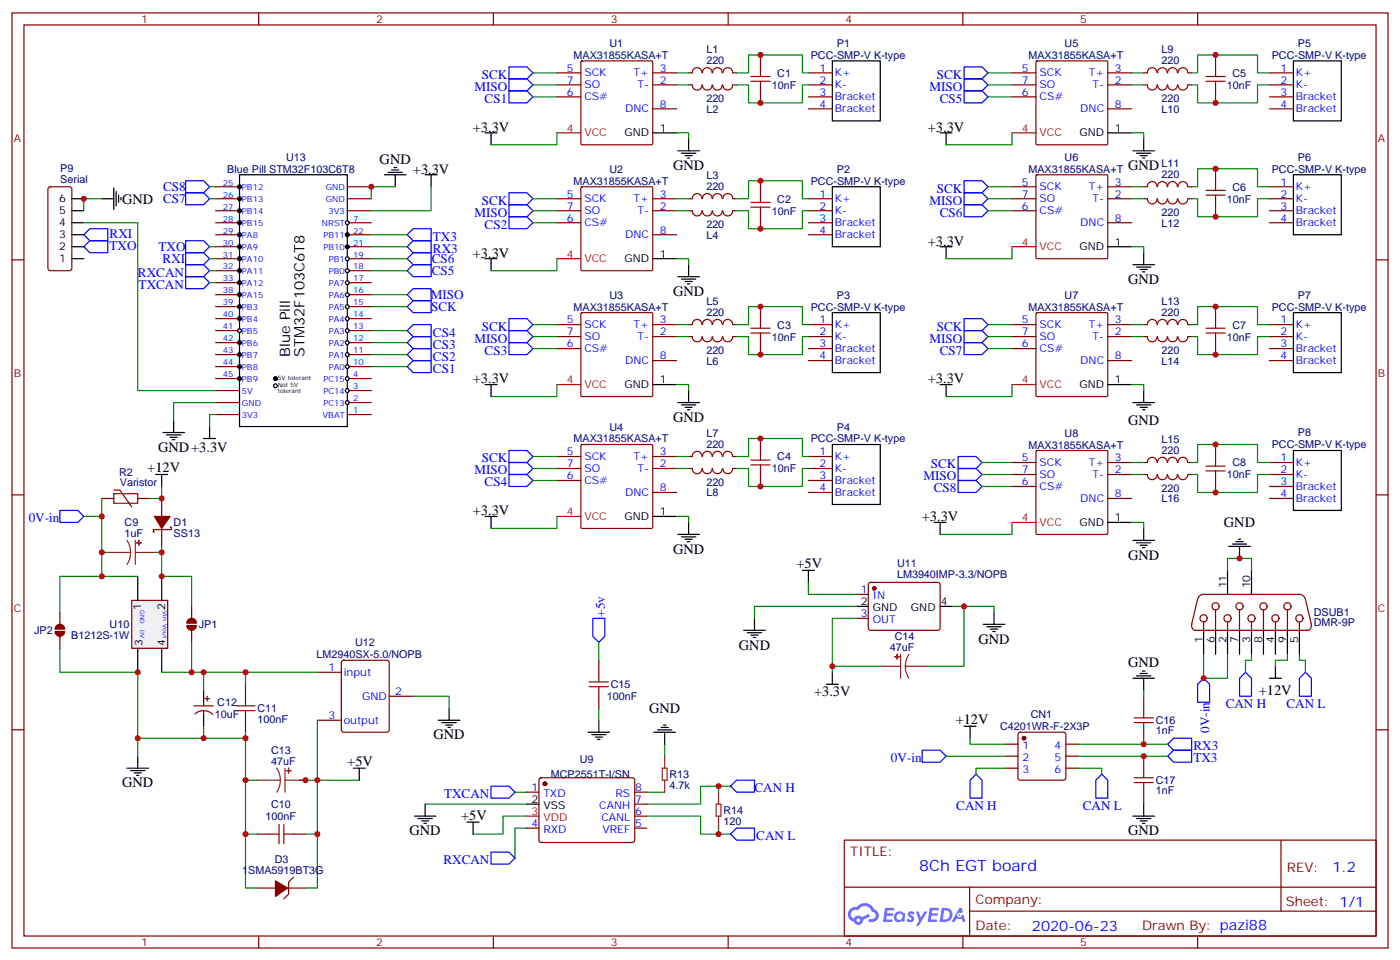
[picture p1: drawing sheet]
<svg xmlns="http://www.w3.org/2000/svg" width="412mm" height="283mm" viewBox="0 0 412 283" stroke-linecap="round" stroke-linejoin="round" font-family="sans-serif">
<defs><g id="words">
<text font-size="4.6" fill="#00f" x="270.8" y="256.3">8Ch EGT board</text>
<g font-size="4.2">
<text x="139.3" y="38.8">+3.3V</text>
<text x="273.3" y="38.8">+3.3V</text>
<text x="111.8" y="48.2">GND</text>
<text x="121.6" y="51.1">+3.3V</text>
<text x="198.3" y="50">GND</text>
<text x="332.3" y="50">GND</text>
<text x="36" y="59.9">GND</text>
<text x="139.3" y="75.8">+3.3V</text>
<text x="273.3" y="72.3">+3.3V</text>
<text x="332.3" y="83.5">GND</text>
<text x="198.3" y="87.1">GND</text>
<text x="85.5" y="105" transform="rotate(-90 85.5 105)">Blue Pill</text>
<text x="89.7" y="105" transform="rotate(-90 89.7 105)">STM32F103C6T8</text>
<text x="139.3" y="112.8">+3.3V</text>
<text x="273.3" y="112.8">+3.3V</text>
<text x="198.3" y="124.1">GND</text>
<text x="332.3" y="125.1">GND</text>
<text x="46.6" y="132.9">GND+3.3V</text>
<text x="43.4" y="138.9">+12V</text>
<text x="139.3" y="151.7">+3.3V</text>
<text x="271.6" y="153.4">+3.3V</text>
<text x="360.5" y="155.2">GND</text>
<text x="198.3" y="162.9">GND</text>
<text x="234.6" y="167.1">+5V</text>
<text x="332.3" y="164.7">GND</text>
<text x="217.7" y="191.1">GND</text>
<text x="288.2" y="189.4">GND</text>
<text x="332.3" y="196.4">GND</text>
<text x="191.2" y="209.8">GND</text>
<text x="239.8" y="204.9">+3.3V</text>
<text x="370.8" y="204.5">+12V</text>
<text x="281.5" y="213">+12V</text>
<text x="127.7" y="217.6">GND</text>
<text x="102.3" y="225.4">+5V</text>
<text x="36" y="231.7">GND</text>
<text x="120.6" y="245.8">GND</text>
<text x="135.8" y="241.2">+5V</text>
<text x="332.3" y="245.8">GND</text>
</g>
<g font-size="4.2" fill="#00f">
<text x="392.5" y="256.5">1.2</text>
<text x="304" y="273.9">2020-06-23</text>
</g>
<g font-size="3.9" fill="#00f">
<text x="141.9" y="23.2">SCK</text>
<text x="276" y="23.2">SCK</text>
<text x="139.7" y="26.7">MISO</text>
<text x="273.8" y="26.7">MISO</text>
<text x="142.8" y="30.3">CS1</text>
<text x="276.8" y="30.3">CS5</text>
<text x="48" y="59.7">CS7</text>
<text x="48" y="56.2">CS8</text>
<text x="276" y="56.7">SCK</text>
<text x="139.7" y="63.8">MISO</text>
<text x="141.9" y="60.3">SCK</text>
<text x="273.8" y="60.3">MISO</text>
<text x="276.8" y="63.8">CS6</text>
<text x="32.3" y="69.9">RXI</text>
<text x="127.5" y="70.8">TX3</text>
<text x="142.8" y="67.3">CS2</text>
<text x="32.3" y="73.5">TXO</text>
<text x="46.7" y="73.9">TXO</text>
<text x="47.9" y="77.4">RXI</text>
<text x="127.2" y="77.4">CS6</text>
<text x="127.5" y="74.4">RX3</text>
<text x="40.6" y="81.4">RXCAN</text>
<text x="127.2" y="80.9">CS5</text>
<text x="40.8" y="84.9">TXCAN</text>
<text x="126.9" y="87.9">MISO</text>
<text x="127" y="91.5">SCK</text>
<text x="127.5" y="99.1">CS4</text>
<text x="139.7" y="100.8">MISO</text>
<text x="141.9" y="97.3">SCK</text>
<text x="273.8" y="100.8">MISO</text>
<text x="276" y="97.3">SCK</text>
<text x="127.5" y="106.1">CS2</text>
<text x="127.5" y="102.6">CS3</text>
<text x="142.8" y="104.4">CS3</text>
<text x="276.8" y="104.4">CS7</text>
<text x="127.5" y="109.6">CS1</text>
<text x="141.9" y="136.1">SCK</text>
<text x="274.2" y="137.9">SCK</text>
<text x="139.7" y="139.6">MISO</text>
<text x="142.8" y="143.2">CS4</text>
<text x="272" y="141.4">MISO</text>
<text x="275.1" y="144.9">CS8</text>
<text x="8.5" y="153.7">0V-in</text>
<text x="178.2" y="181.4" transform="rotate(-90 178.2 181.4)">+5v</text>
<text x="361.1" y="208.4">CAN H</text>
<text x="378.9" y="208.4">CAN L</text>
<text x="356.3" y="215.6" transform="rotate(-90 356.3 215.6)">0V-in</text>
<text x="351.5" y="220.8">RX3</text>
<text x="262.5" y="224.3">0V-in</text>
<text x="351.5" y="224.3">TX3</text>
<text x="222.2" y="232.9">CAN H</text>
<text x="130.8" y="234.9">TXCAN</text>
<text x="281.7" y="238.4">CAN H</text>
<text x="319" y="238.4">CAN L</text>
<text x="222.8" y="247.2">CAN L</text>
<text x="130.6" y="254.3">RXCAN</text>
</g>
<g font-size="3.9" fill="#800">
<text x="250.5" y="251.8">TITLE:</text>
<text x="379.1" y="256.5">REV:</text>
<text x="287.4" y="266">Company:</text>
<text x="378.7" y="266.6">Sheet: 1/1</text>
<text x="287.4" y="273.7">Date:</text>
<text x="336.4" y="273.8">Drawn By: pazi88</text>
</g>
<g font-size="3.2" fill="#800">
<text x="41.6" y="6.8">1</text>
<text x="110.8" y="6.8">2</text>
<text x="179.9" y="6.8">3</text>
<text x="249.1" y="6.8">4</text>
<text x="318.2" y="6.8">5</text>
<text x="4.1" y="41.9">A</text>
<text x="405.9" y="41.9">A</text>
<text x="4.1" y="111.1">B</text>
<text x="405.9" y="111.1">B</text>
<text x="4.1" y="180.2">C</text>
<text x="405.9" y="180.2">C</text>
<text x="41.6" y="278.4">1</text>
<text x="110.8" y="278.4">2</text>
<text x="179.9" y="278.4">3</text>
<text x="249.1" y="278.4">4</text>
<text x="318.2" y="278.4">5</text>
</g>
<g font-size="3.2" fill="#000080">
<text x="168.9" y="17.3">MAX31855KASA+T</text>
<text x="179.5" y="13.9">U1</text>
<text x="208.1" y="15.7">L1</text>
<text x="238.8" y="17.3">PCC-SMP-V K-type</text>
<text x="246.5" y="13.8">P1</text>
<text x="302.9" y="17.3">MAX31855KASA+T</text>
<text x="313.6" y="13.9">U5</text>
<text x="342.1" y="15.7">L9</text>
<text x="374.6" y="17.3">PCC-SMP-V K-type</text>
<text x="382.3" y="13.8">P5</text>
<text x="208.1" y="18.9">220</text>
<text x="229" y="22.6">C1</text>
<text x="342.1" y="18.9">220</text>
<text x="363" y="22.6">C5</text>
<text x="227.3" y="26.2">10nF</text>
<text x="361.4" y="26.2">10nF</text>
<text x="208.1" y="30">220</text>
<text x="208.1" y="33.2">L2</text>
<text x="342.1" y="30">220</text>
<text x="342.1" y="33.2">L10</text>
<text x="84.3" y="47.4">U13</text>
<text x="313.6" y="47.4">U6</text>
<text x="382.3" y="47.3">P6</text>
<text x="17.7" y="53.9">Serial</text>
<text x="17.7" y="50.7">P9</text>
<text x="66.9" y="50.8">Blue Pill STM32F103C6T8</text>
<text x="179.5" y="51">U2</text>
<text x="208.1" y="52.7">L3</text>
<text x="246.5" y="50.8">P2</text>
<text x="302.9" y="50.8">MAX31855KASA+T</text>
<text x="342.1" y="52.4">220</text>
<text x="342.1" y="49.2">L11</text>
<text x="374.6" y="50.8">PCC-SMP-V K-type</text>
<text x="168.9" y="54.3">MAX31855KASA+T</text>
<text x="208.1" y="55.9">220</text>
<text x="229" y="59.6">C2</text>
<text x="238.8" y="54.3">PCC-SMP-V K-type</text>
<text x="361.4" y="59.7">10nF</text>
<text x="363" y="56.1">C6</text>
<text x="227.3" y="63.2">10nF</text>
<text x="342.1" y="63.5">220</text>
<text x="208.1" y="67.1">220</text>
<text x="208.1" y="70.2">L4</text>
<text x="342.1" y="66.7">L12</text>
<text x="179.5" y="88">U3</text>
<text x="208.1" y="89.8">L5</text>
<text x="246.5" y="87.9">P3</text>
<text x="313.6" y="88">U7</text>
<text x="342.1" y="89.8">L13</text>
<text x="382.3" y="87.9">P7</text>
<text x="168.9" y="91.4">MAX31855KASA+T</text>
<text x="208.1" y="92.9">220</text>
<text x="238.8" y="91.4">PCC-SMP-V K-type</text>
<text x="302.9" y="91.4">MAX31855KASA+T</text>
<text x="342.1" y="92.9">220</text>
<text x="374.6" y="91.4">PCC-SMP-V K-type</text>
<text x="227.3" y="100.2">10nF</text>
<text x="229" y="96.7">C3</text>
<text x="361.4" y="100.2">10nF</text>
<text x="363" y="96.7">C7</text>
<text x="208.1" y="104.1">220</text>
<text x="208.1" y="107.3">L6</text>
<text x="342.1" y="104.1">220</text>
<text x="342.1" y="107.3">L14</text>
<text x="168.9" y="130.2">MAX31855KASA+T</text>
<text x="179.5" y="126.8">U4</text>
<text x="208.1" y="131.8">220</text>
<text x="208.1" y="128.6">L7</text>
<text x="238.8" y="130.2">PCC-SMP-V K-type</text>
<text x="246.5" y="126.7">P4</text>
<text x="303" y="132">MAX31855KASA+T</text>
<text x="313.6" y="128.6">U8</text>
<text x="342.1" y="130.3">L15</text>
<text x="374.6" y="131.9">PCC-SMP-V K-type</text>
<text x="382.3" y="128.4">P8</text>
<text x="229" y="135.5">C4</text>
<text x="342.1" y="133.5">220</text>
<text x="363" y="137.2">C8</text>
<text x="35.1" y="140">R2</text>
<text x="35.3" y="143.2">Varistor</text>
<text x="208.1" y="142.9">220</text>
<text x="227.3" y="139">10nF</text>
<text x="361.4" y="140.8">10nF</text>
<text x="208.1" y="146.1">L8</text>
<text x="342.1" y="144.7">220</text>
<text x="342.1" y="147.9">L16</text>
<text x="36.7" y="154.8">C9</text>
<text x="51.2" y="154.9">D1</text>
<text x="36.7" y="158">1uF</text>
<text x="51.2" y="158">SS13</text>
<text x="264.2" y="167">U11</text>
<text x="264.2" y="170.2">LM3940IMP-3.3/NOPB</text>
<text x="32.3" y="184.9">U10</text>
<text x="58.6" y="184.9">JP1</text>
<text x="387" y="184.3">DMR-9P</text>
<text x="387" y="181.4">DSUB1</text>
<text x="10.1" y="186.6">JP2</text>
<text x="21" y="188">B1212S-1W</text>
<text x="104.6" y="190">U12</text>
<text x="262.1" y="191.5">47uF</text>
<text x="263.5" y="188.3">C14</text>
<text x="93.2" y="193.7">LM2940SX-5.0/NOPB</text>
<text x="179.9" y="202.5">C15</text>
<text x="64" y="207.8">C12</text>
<text x="75.8" y="209.6">C11</text>
<text x="178.7" y="206">100nF</text>
<text x="63.3" y="211.3">10uF</text>
<text x="75.8" y="212.8">100nF</text>
<text x="294.6" y="214.9">C4201WR-F-2X3P</text>
<text x="303.6" y="211.2">CN1</text>
<text x="340.4" y="213.1">C16</text>
<text x="79.9" y="221.8">C13</text>
<text x="340.4" y="216.1">1nF</text>
<text x="79.9" y="225">47uF</text>
<text x="170.8" y="224.6">U9</text>
<text x="162.3" y="229.1">MCP2551T-I/SN</text>
<text x="197.2" y="232.1">4.7k</text>
<text x="197.2" y="228.9">R13</text>
<text x="340.4" y="233.7">1nF</text>
<text x="340.4" y="230.8">C17</text>
<text x="79.9" y="237.8">C10</text>
<text x="213.1" y="239.5">R14</text>
<text x="78.2" y="241.3">100nF</text>
<text x="213.1" y="242.6">120</text>
<text x="71.3" y="257.2">1SMA5919BT3G</text>
<text x="81" y="253.9">D3</text>
</g>
<g font-size="3.2" fill="#00f">
<text x="167" y="21.1">5</text>
<text x="172.2" y="22.5">SCK</text>
<text x="186.7" y="22.5">T+</text>
<text x="194.4" y="21.1">3</text>
<text x="241.4" y="21.1">1</text>
<text x="245.9" y="22.5">K+</text>
<text x="301" y="21.1">5</text>
<text x="306.2" y="22.5">SCK</text>
<text x="320.7" y="22.5">T+</text>
<text x="328.4" y="21.1">3</text>
<text x="377.2" y="21.1">1</text>
<text x="381.7" y="22.5">K+</text>
<text x="167" y="28.2">6</text>
<text x="167" y="24.6">7</text>
<text x="172.2" y="29.6">CS#</text>
<text x="172.2" y="26">SO</text>
<text x="187.8" y="26">T-</text>
<text x="194.4" y="24.6">2</text>
<text x="241.4" y="24.6">2</text>
<text x="241.4" y="28.2">3</text>
<text x="245.9" y="26">K-</text>
<text x="245.9" y="29.6">Bracket</text>
<text x="301" y="28.2">6</text>
<text x="301" y="24.6">7</text>
<text x="306.2" y="29.6">CS#</text>
<text x="306.2" y="26">SO</text>
<text x="321.9" y="26">T-</text>
<text x="328.4" y="24.6">2</text>
<text x="377.2" y="24.6">2</text>
<text x="377.2" y="28.2">3</text>
<text x="381.7" y="26">K-</text>
<text x="381.7" y="29.6">Bracket</text>
<text x="184.2" y="33.1">DNC</text>
<text x="194.4" y="31.7">8</text>
<text x="241.4" y="31.7">4</text>
<text x="245.9" y="33.1">Bracket</text>
<text x="318.2" y="33.1">DNC</text>
<text x="328.4" y="31.7">8</text>
<text x="377.2" y="31.7">4</text>
<text x="381.7" y="33.1">Bracket</text>
<text x="167" y="58.1">5</text>
<text x="172.2" y="59.5">SCK</text>
<text x="186.7" y="59.5">T+</text>
<text x="194.4" y="58.1">3</text>
<text x="241.4" y="58.1">1</text>
<text x="245.9" y="59.5">K+</text>
<text x="301" y="54.6">5</text>
<text x="301" y="58.1">7</text>
<text x="306.2" y="56">SCK</text>
<text x="306.2" y="59.5">SO</text>
<text x="320.7" y="56">T+</text>
<text x="321.9" y="59.5">T-</text>
<text x="328.4" y="58.1">2</text>
<text x="328.4" y="54.6">3</text>
<text x="377.2" y="54.6">1</text>
<text x="377.2" y="58.1">2</text>
<text x="381.7" y="56">K+</text>
<text x="381.7" y="59.5">K-</text>
<text x="167" y="65.2">6</text>
<text x="167" y="61.7">7</text>
<text x="172.2" y="63.1">SO</text>
<text x="187.8" y="63.1">T-</text>
<text x="194.4" y="61.7">2</text>
<text x="241.4" y="61.7">2</text>
<text x="241.4" y="65.2">3</text>
<text x="245.9" y="63.1">K-</text>
<text x="301" y="61.7">6</text>
<text x="306.2" y="63.1">CS#</text>
<text x="328.4" y="65.2">8</text>
<text x="377.2" y="61.7">3</text>
<text x="377.2" y="65.2">4</text>
<text x="381.7" y="63.1">Bracket</text>
<text x="172.2" y="66.6">CS#</text>
<text x="184.2" y="70.1">DNC</text>
<text x="194.4" y="68.7">8</text>
<text x="241.4" y="68.7">4</text>
<text x="245.9" y="66.6">Bracket</text>
<text x="245.9" y="70.1">Bracket</text>
<text x="318.2" y="66.6">DNC</text>
<text x="381.7" y="66.6">Bracket</text>
<text x="167" y="95.2">5</text>
<text x="194.4" y="95.2">3</text>
<text x="241.4" y="95.2">1</text>
<text x="301" y="95.2">5</text>
<text x="328.4" y="95.2">3</text>
<text x="377.2" y="95.2">1</text>
<text x="167" y="98.7">7</text>
<text x="172.2" y="96.6">SCK</text>
<text x="172.2" y="100.1">SO</text>
<text x="186.7" y="96.6">T+</text>
<text x="187.8" y="100.1">T-</text>
<text x="194.4" y="98.7">2</text>
<text x="241.4" y="98.7">2</text>
<text x="245.9" y="96.6">K+</text>
<text x="245.9" y="100.1">K-</text>
<text x="301" y="98.7">7</text>
<text x="306.2" y="96.6">SCK</text>
<text x="306.2" y="100.1">SO</text>
<text x="320.7" y="96.6">T+</text>
<text x="321.9" y="100.1">T-</text>
<text x="328.4" y="98.7">2</text>
<text x="377.2" y="98.7">2</text>
<text x="381.7" y="96.6">K+</text>
<text x="381.7" y="100.1">K-</text>
<text x="167" y="102.2">6</text>
<text x="172.2" y="103.6">CS#</text>
<text x="184.2" y="107.2">DNC</text>
<text x="194.4" y="105.8">8</text>
<text x="241.4" y="102.2">3</text>
<text x="241.4" y="105.8">4</text>
<text x="245.9" y="103.6">Bracket</text>
<text x="245.9" y="107.2">Bracket</text>
<text x="301" y="102.2">6</text>
<text x="306.2" y="103.6">CS#</text>
<text x="318.2" y="107.2">DNC</text>
<text x="328.4" y="105.8">8</text>
<text x="377.2" y="102.2">3</text>
<text x="377.2" y="105.8">4</text>
<text x="381.7" y="103.6">Bracket</text>
<text x="381.7" y="107.2">Bracket</text>
<text x="167" y="134">5</text>
<text x="167" y="137.5">7</text>
<text x="172.2" y="135.4">SCK</text>
<text x="186.7" y="135.4">T+</text>
<text x="194.4" y="137.5">2</text>
<text x="194.4" y="134">3</text>
<text x="241.4" y="134">1</text>
<text x="241.4" y="137.5">2</text>
<text x="245.9" y="135.4">K+</text>
<text x="301" y="135.7">5</text>
<text x="306.2" y="137.2">SCK</text>
<text x="320.7" y="137.2">T+</text>
<text x="328.4" y="135.7">3</text>
<text x="377.2" y="135.7">1</text>
<text x="381.7" y="137.2">K+</text>
<text x="167" y="141">6</text>
<text x="172.2" y="142.5">CS#</text>
<text x="172.2" y="138.9">SO</text>
<text x="187.8" y="138.9">T-</text>
<text x="241.4" y="141">3</text>
<text x="245.9" y="138.9">K-</text>
<text x="245.9" y="142.5">Bracket</text>
<text x="301" y="142.8">6</text>
<text x="301" y="139.3">7</text>
<text x="306.2" y="140.7">SO</text>
<text x="321.9" y="140.7">T-</text>
<text x="328.4" y="139.3">2</text>
<text x="377.2" y="139.3">2</text>
<text x="377.2" y="142.8">3</text>
<text x="381.7" y="140.7">K-</text>
<text x="184.2" y="146">DNC</text>
<text x="194.4" y="144.6">8</text>
<text x="241.4" y="144.6">4</text>
<text x="245.9" y="146">Bracket</text>
<text x="306.2" y="144.2">CS#</text>
<text x="318.2" y="147.7">DNC</text>
<text x="328.4" y="146.3">8</text>
<text x="377.2" y="146.3">4</text>
<text x="381.7" y="144.2">Bracket</text>
<text x="381.7" y="147.7">Bracket</text>
<text x="253.6" y="174.6">1</text>
<text x="257.1" y="176.3">IN</text>
<text x="253.6" y="181.6">3</text>
<text x="257.1" y="183.4">OUT</text>
<text x="96.8" y="197.5">1</text>
<text x="101.2" y="198.9">input</text>
<text x="106.7" y="206">GND</text>
<text x="116.4" y="204.5">2</text>
<text x="96.8" y="211.6">3</text>
<text x="101.2" y="213">output</text>
<text x="301.2" y="220.4">1</text>
<text x="310.6" y="220.4">4</text>
<text x="301.2" y="223.9">2</text>
<text x="301.2" y="227.5">3</text>
<text x="310.6" y="223.9">5</text>
<text x="310.6" y="227.5">6</text>
<text x="156.6" y="232.8">1</text>
<text x="187.1" y="232.8">8</text>
<text x="160.1" y="234.5">TXD</text>
<text x="176.5" y="238.1">CANH</text>
<text x="181.3" y="234.5">RS</text>
<text x="187.1" y="239.8">6</text>
<text x="187.1" y="236.3">7</text>
<text x="156.6" y="243.3">4</text>
<text x="160.1" y="245.1">RXD</text>
<text x="177.1" y="241.6">CANL</text>
<text x="177.5" y="245.1">VREF</text>
<text x="187.1" y="243.3">5</text>
</g>
<g font-size="3.2" fill="#f00">
<text x="167" y="38.7">4</text>
<text x="172.2" y="40.1">VCC</text>
<text x="301" y="38.7">4</text>
<text x="306.2" y="40.1">VCC</text>
<text x="167" y="75.8">4</text>
<text x="172.2" y="77.2">VCC</text>
<text x="301" y="72.2">4</text>
<text x="306.2" y="73.7">VCC</text>
<text x="167" y="112.8">4</text>
<text x="301" y="112.8">4</text>
<text x="172.2" y="114.2">VCC</text>
<text x="306.2" y="114.2">VCC</text>
<text x="167" y="151.6">4</text>
<text x="172.2" y="153">VCC</text>
<text x="301" y="153.4">4</text>
<text x="306.2" y="154.8">VCC</text>
<text x="156.6" y="239.8">3</text>
<text x="160.1" y="241.6">VDD</text>
</g>
<g font-size="3.2">
<text x="183.9" y="40.1">GND</text>
<text x="194.4" y="38.7">1</text>
<text x="318" y="40.1">GND</text>
<text x="328.4" y="38.7">1</text>
<text x="17.4" y="59.5">6</text>
<text x="17.4" y="63.1">5</text>
<text x="17.4" y="70.1">3</text>
<text x="17.4" y="66.6">4</text>
<text x="17.4" y="77.2">1</text>
<text x="17.4" y="73.7">2</text>
<text x="183.9" y="77.2">GND</text>
<text x="194.4" y="75.8">1</text>
<text x="318" y="73.7">GND</text>
<text x="328.4" y="72.2">1</text>
<text x="194.4" y="112.8">1</text>
<text x="328.4" y="112.8">1</text>
<text x="183.9" y="114.2">GND</text>
<text x="318" y="114.2">GND</text>
<text x="183.9" y="153">GND</text>
<text x="194.4" y="151.6">1</text>
<text x="318" y="154.8">GND</text>
<text x="328.4" y="153.4">1</text>
<text x="361.2" y="173.1" transform="rotate(-90 361.2 173.1)">11</text>
<text x="368.3" y="173.1" transform="rotate(-90 368.3 173.1)">10</text>
<text x="41.6" y="179.4" transform="rotate(-90 41.6 179.4)">1</text>
<text x="48.7" y="179.4" transform="rotate(-90 48.7 179.4)">2</text>
<text x="253.6" y="178.1">2</text>
<text x="257.1" y="179.8">GND</text>
<text x="268.3" y="179.8">GND</text>
<text x="277.1" y="178.1">4</text>
<text x="42" y="190.1" transform="rotate(-90 42 190.1)">3</text>
<text x="48.7" y="190.1" transform="rotate(-90 48.7 190.1)">4</text>
<text x="354.2" y="189.3" transform="rotate(-90 354.2 189.3)">1</text>
<text x="357.7" y="189.3" transform="rotate(-90 357.7 189.3)">6</text>
<text x="361.2" y="189.3" transform="rotate(-90 361.2 189.3)">2</text>
<text x="364.8" y="189.3" transform="rotate(-90 364.8 189.3)">7</text>
<text x="368.3" y="189.3" transform="rotate(-90 368.3 189.3)">3</text>
<text x="371.8" y="189.3" transform="rotate(-90 371.8 189.3)">8</text>
<text x="375.4" y="189.3" transform="rotate(-90 375.4 189.3)">4</text>
<text x="378.9" y="189.3" transform="rotate(-90 378.9 189.3)">9</text>
<text x="382.4" y="189.3" transform="rotate(-90 382.4 189.3)">5</text>
<text x="156.6" y="236.3">2</text>
<text x="160.1" y="238.1">VSS</text>
</g>
<g font-size="2.5" fill="#00f">
<text x="65.7" y="54.6">25</text>
<text x="65.7" y="58.1">26</text>
<text x="71.3" y="56">PB12</text>
<text x="71.3" y="59.5">PB13</text>
<text x="95.9" y="59.5">GND</text>
<text x="95.9" y="56">GND</text>
<text x="65.7" y="61.7">27</text>
<text x="65.7" y="65.2">28</text>
<text x="71.3" y="63.1">PB14</text>
<text x="96.8" y="63.1">3V3</text>
<text x="104.1" y="65.2">7</text>
<text x="65.7" y="68.7">29</text>
<text x="71.3" y="66.6">PB15</text>
<text x="71.3" y="70.1">PA8</text>
<text x="94.8" y="66.6">NRST</text>
<text x="95.3" y="70.1">PB11</text>
<text x="104.1" y="68.7">22</text>
<text x="65.7" y="72.2">30</text>
<text x="65.7" y="75.8">31</text>
<text x="71.3" y="73.7">PA9</text>
<text x="71.3" y="77.2">PA10</text>
<text x="95.3" y="73.7">PB10</text>
<text x="96.9" y="77.2">PB1</text>
<text x="104.1" y="75.8">19</text>
<text x="104.1" y="72.2">21</text>
<text x="65.7" y="79.3">32</text>
<text x="65.7" y="82.8">33</text>
<text x="71.3" y="80.7">PA11</text>
<text x="96.9" y="80.7">PB0</text>
<text x="104.1" y="82.8">17</text>
<text x="104.1" y="79.3">18</text>
<text x="65.7" y="86.4">38</text>
<text x="65.7" y="89.9">39</text>
<text x="71.3" y="84.2">PA12</text>
<text x="71.3" y="87.8">PA15</text>
<text x="96.9" y="87.8">PA6</text>
<text x="96.9" y="84.2">PA7</text>
<text x="104.1" y="89.9">15</text>
<text x="104.1" y="86.4">16</text>
<text x="65.7" y="93.4">40</text>
<text x="71.3" y="91.3">PB3</text>
<text x="71.3" y="94.8">PB4</text>
<text x="96.9" y="94.8">PA4</text>
<text x="96.9" y="91.3">PA5</text>
<text x="104.1" y="93.4">14</text>
<text x="65.7" y="96.9">41</text>
<text x="65.7" y="100.5">42</text>
<text x="71.3" y="98.4">PB5</text>
<text x="71.3" y="101.9">PB6</text>
<text x="96.9" y="101.9">PA2</text>
<text x="96.9" y="98.4">PA3</text>
<text x="104.1" y="100.5">12</text>
<text x="104.1" y="96.9">13</text>
<text x="65.7" y="104">43</text>
<text x="65.7" y="107.5">44</text>
<text x="71.3" y="105.4">PB7</text>
<text x="96.9" y="105.4">PA1</text>
<text x="104.1" y="107.5">10</text>
<text x="104.1" y="104">11</text>
<text x="65.7" y="111.1">45</text>
<text x="71.3" y="108.9">PB8</text>
<text x="71.3" y="112.5">PB9</text>
<text x="95.2" y="112.5">PC15</text>
<text x="96.9" y="108.9">PA0</text>
<text x="104.1" y="111.1">4</text>
<text x="71.3" y="116">5V</text>
<text x="71.3" y="119.5">GND</text>
<text x="95.2" y="119.5">PC13</text>
<text x="95.2" y="116">PC14</text>
<text x="104.1" y="118.1">2</text>
<text x="104.1" y="114.6">3</text>
<text x="71.3" y="123">3V3</text>
<text x="95" y="123">VBAT</text>
<text x="104.1" y="121.6">1</text>
</g>
<g font-size="1.8">
<text x="81.8" y="111.9">5V tolerant</text>
<text x="81.8" y="114">Not 5V</text>
<text x="81.8" y="115.8">tolerant</text>
</g>
<g font-size="1.8" fill="#00f">
<text x="41.3" y="179.5" transform="rotate(90 41.3 179.5)">GND</text>
<text x="48" y="179.8" transform="rotate(90 48 179.8)">Vin Vout</text>
<text x="41.3" y="185.5" transform="rotate(90 41.3 185.5)">0V</text>
</g>
</g></defs>
<g fill="none" stroke="#870000" stroke-width=".35">
<path d="M3.5 3.8h405.4v275.2h-405.4zM7.1 7.3h398.2v268.1h-398.2zM76.2 3.8v3.5M145.3 3.8v3.5M214.5 3.8v3.5M283.6 3.8v3.5M352.8 3.8v3.5M3.5 76.5h3.6M405.3 76.5h3.6M3.5 145.6h3.6M405.3 145.6h3.6M3.5 214.8h3.6"/>
<path d="M405.3 214.8h3.6M248.7 247.2h156.6v28.2h-156.6zM377.3 247.3v20.8M76.2 275.4v3.6M145.3 275.4v3.6M214.5 275.4v3.6M248.7 261.1h156.5M283.6 275.4v3.6M285.6 268.1h119.6M285.6 261.1v14.1M352.8 275.4v3.6"/>
</g>
<g fill="#5487ff">
<path d="M267.7 268.4a1.22 1.22 0 0 1 1.7 .3l-.4 .5a.47 .47 0 0 0-.3-.4 .47 .47 0 0 0-.5 .2l.1 .3a1.14 1.14 0 0 1 .8 1.7 1.14 1.14 0 0 1-1.9 0l-.2-.2 .5-.5 .7 .4a.29 .29 0 0 0 .3-.3 .29 .29 0 0 0-.2-.3 1.04 1.04 0 0 1-.6-1.7z"/>
<path d="M260.7 267.2h2.4l.3 .1-.2 .5-1.8 .1-.1 .9h1.5l.3 .3-.3 .4h-1.6l-.2 1.1h1.7l.2 .3-.2 .4h-2.6z"/>
<path d="M273.8 267.2h2.4l.3 .1-.1 .5-1.8 .1-.2 .9h1.6l.3 .3-.4 .4h-1.6l-.1 1.1h1.7l.2 .3-.2 .4h-2.6z"/>
<path d="M282.6 267.2h.7l.3 1.2-.6 .3a.69 .69 0 0 0-1 .3 .69 .69 0 0 0 .4 1 .69 .69 0 0 0 .9-.6l.5-.3 .6 2.2h-.8l-.2-.9h-1.8l-.5 .9h-.8z"/>
<path d="M269.8 268.2h.8l.6 1.9 1.1-1.9h.9l-2.6 4.2h-.8l.9-1.5z"/>
<path d="M277.4 267.2l-.6 4.1h1.3a2.11 2.11 0 0 0 2.5-2.1 2.11 2.11 0 0 0-2.5-2zM278.1 267.9a1.39 1.39 0 0 1 1.7 1.4 1.39 1.39 0 0 1-1.8 1.3h-.3z"/>
<path d="M263.7 268.8a1.54 1.54 0 0 0-.1 2.1 1.54 1.54 0 0 0 2.2 .2l.6 .2 .3-2.3-.2-.2-.4-.1a1.49 1.49 0 0 0-2.4 .1zM264 269.8a.94 .94 0 0 1 1.8 0 .94 .94 0 0 1-1.8 0z"/>
<path d="M250.4 267.5a2.18 2.18 0 0 0 1.1 3.8 1.44 1.44 0 0 0 1.6 .9 1.44 1.44 0 0 0 1.2-1.5l2-1-.5-.8-1.9 1a1.47 1.47 0 0 0-2.4 .5 1.39 1.39 0 0 1-.7-2 1.39 1.39 0 0 1 2-.5 2.12 2.12 0 0 1 2.2-1.3 2.12 2.12 0 0 1 1.9 1.7 1.14 1.14 0 0 1 1.1 1.4 1.14 1.14 0 0 1-1.7 .8 .43 .43 0 0 0-.5 .3 .43 .43 0 0 0 .4 .5 1.98 1.98 0 0 0 2.5-1.2 1.98 1.98 0 0 0-1.2-2.5 3.1 3.1 0 0 0-5.3-.7l-.9 .1zM252.3 270.8a.55 .55 0 0 1 1.1 0 .55 .55 0 0 1-1.1 0z"/>
<circle cx="282.6" cy="269.3" r=".26"/>
</g>
<g fill="none" stroke="#870000" stroke-width=".35">
<path d="M171.2 18.1l.2-.2h20.5l.3 .2 .1 24.2-.2 .3h-20.7l-.3-.2zM224 16.2v3.5M305.2 18.1l.3-.2h20.5l.3 .2v24.2l-.2 .3h-20.6l-.3-.2zM358.1 16.2v3.5M164 25h7.1M164 21.4h7.1M164 28.5h7.1M192.3 25h7M192.3 21.4h7M192.3 32h7M202.8 25h1.1a1.41 1.41 0 0 0 1.5 1.5 1.41 1.41 0 0 0 1.4-1.5M206.8 21.4a1.41 1.41 0 0 0-1.4-1.5 1.41 1.41 0 0 0-1.5 1.5h-1.1"/>
<path d="M206.9 21.4a1.41 1.41 0 0 1 1.4-1.5 1.41 1.41 0 0 1 1.5 1.5M209.8 25a1.41 1.41 0 0 1-1.5 1.5 1.41 1.41 0 0 1-1.4-1.5M209.9 21.4a1.41 1.41 0 0 1 1.4-1.5 1.41 1.41 0 0 1 1.4 1.5M212.7 25a1.41 1.41 0 0 1-1.4 1.5 1.41 1.41 0 0 1-1.4-1.5M213 21.4a1.41 1.41 0 0 1 1.4-1.5 1.41 1.41 0 0 1 1.4 1.5M215.8 25a1.41 1.41 0 0 1-1.4 1.5 1.41 1.41 0 0 1-1.4-1.5M215.9 25h1.1M215.9 21.4h1.1M224 26.7v3.6M238.1 25h7.1M238.1 21.4h7.1M238.1 28.5h7.1"/>
<path d="M238.1 32h7.1M298.1 25h7.1M298.1 21.4h7.1M298.1 28.5h7.1M326.3 25h7.1M326.3 21.4h7.1M326.3 32h7.1M336.9 25h1.1M336.9 21.4h1.1M338 21.4a1.41 1.41 0 0 1 1.4-1.5 1.41 1.41 0 0 1 1.4 1.5M340.8 25a1.41 1.41 0 0 1-1.4 1.5 1.41 1.41 0 0 1-1.4-1.5M341 21.4a1.41 1.41 0 0 1 1.4-1.5 1.41 1.41 0 0 1 1.4 1.5"/>
<path d="M343.8 25a1.41 1.41 0 0 1-1.4 1.5 1.41 1.41 0 0 1-1.4-1.5M344 21.4a1.41 1.41 0 0 1 1.4-1.5 1.41 1.41 0 0 1 1.4 1.5M346.8 25a1.41 1.41 0 0 1-1.4 1.5 1.41 1.41 0 0 1-1.4-1.5M347 21.4a1.41 1.41 0 0 1 1.4-1.5 1.41 1.41 0 0 1 1.4 1.5M349.8 25a1.41 1.41 0 0 1-1.4 1.5 1.41 1.41 0 0 1-1.4-1.5M350 25h1M350 21.4h1M358.1 26.7v3.6M373.9 25h7.1M373.9 21.4h7.1M373.9 28.5h7.1M373.9 32h7.1"/>
<path d="M63.5 58.5h7.1M63.5 55h7.1M102.3 58.5h7.1M102.3 55h7.1M164 58.5h7.1M171.2 55.1l.2-.1h20.5l.3 .1 .1 24.2-.2 .3-20.7 .1-.3-.2zM192.3 58.5h7M206.8 58.5a1.41 1.41 0 0 0-1.4-1.5 1.41 1.41 0 0 0-1.5 1.5h-1.1M206.9 58.5a1.41 1.41 0 0 1 1.4-1.5 1.41 1.41 0 0 1 1.5 1.5M209.9 58.5a1.41 1.41 0 0 1 1.4-1.5 1.41 1.41 0 0 1 1.4 1.5M213 58.5a1.41 1.41 0 0 1 1.4-1.5 1.41 1.41 0 0 1 1.4 1.5M215.9 58.5h1.1"/>
<path d="M224 53.2v3.5M238.1 58.5h7.1M298.1 58.5h7.1M298.1 55h7.1M305.2 51.6l.3-.2h20.5l.3 .2v24.2l-.2 .3h-20.6l-.3-.2zM326.3 58.5h7.1M326.3 55h7.1M336.9 58.5h1.1M336.9 55h1.1M338 54.9a1.41 1.41 0 0 1 1.4-1.5 1.41 1.41 0 0 1 1.4 1.5M340.8 58.5a1.41 1.41 0 0 1-1.4 1.5 1.41 1.41 0 0 1-1.4-1.5M341 54.9a1.41 1.41 0 0 1 1.4-1.5 1.41 1.41 0 0 1 1.4 1.5"/>
<path d="M343.8 58.5a1.41 1.41 0 0 1-1.4 1.5 1.41 1.41 0 0 1-1.4-1.5M344 54.9a1.41 1.41 0 0 1 1.4-1.5 1.41 1.41 0 0 1 1.4 1.5M346.8 58.5a1.41 1.41 0 0 1-1.4 1.5 1.41 1.41 0 0 1-1.4-1.5M347 54.9a1.41 1.41 0 0 1 1.4-1.5 1.41 1.41 0 0 1 1.4 1.5M349.8 58.5a1.41 1.41 0 0 1-1.4 1.5 1.41 1.41 0 0 1-1.4-1.5M350 58.5h1M350 55h1M358.1 49.7v3.5M373.9 58.5h7.1M373.9 55h7.1M63.5 62h7.1M63.5 65.5h7.1"/>
<path d="M63.5 69.1h7.1M63.5 72.6h7.1M63.5 76.1h7.1M63.5 79.7h7.1M102.3 62h7.1M102.3 65.5h7.1M102.3 69.1h7.1M102.3 72.6h7.1M102.3 76.1h7.1M102.3 79.7h7.1M164 62h7.1M164 65.5h7.1"/>
<path d="M192.3 62h7M192.3 69.1h7M202.8 62h1.1a1.41 1.41 0 0 0 1.5 1.5 1.41 1.41 0 0 0 1.4-1.5M209.8 62a1.41 1.41 0 0 1-1.5 1.5 1.41 1.41 0 0 1-1.4-1.5M212.7 62a1.41 1.41 0 0 1-1.4 1.5 1.41 1.41 0 0 1-1.4-1.5M215.8 62a1.41 1.41 0 0 1-1.4 1.5 1.41 1.41 0 0 1-1.4-1.5M215.9 62h1.1M224 63.8v3.5M238.1 62h7.1M238.1 65.5h7.1M238.1 69.1h7.1M298.1 62h7.1"/>
<path d="M326.3 65.5h7.1M358.1 60.3v3.5M373.9 62h7.1M373.9 65.5h7.1M63.5 83.2h7.1M63.5 86.7h7.1M63.5 90.2h7.1M63.5 93.8h7.1M63.5 97.3h7.1M102.3 83.2h7.1M102.3 86.7h7.1M102.3 90.2h7.1"/>
<path d="M102.3 93.8h7.1M102.3 97.3h7.1M164 99.1h7.1M164 95.5h7.1M171.2 92.2l.2-.2h20.5l.3 .2 .1 24.1-.2 .4h-20.7l-.3-.2zM192.3 99.1h7M192.3 95.5h7M202.8 99.1h1.1a1.41 1.41 0 0 0 1.5 1.5 1.41 1.41 0 0 0 1.4-1.5M206.8 95.5a1.41 1.41 0 0 0-1.4-1.5 1.41 1.41 0 0 0-1.5 1.5h-1.1M206.9 95.5a1.41 1.41 0 0 1 1.4-1.5 1.41 1.41 0 0 1 1.5 1.5M209.8 99.1a1.41 1.41 0 0 1-1.5 1.5 1.41 1.41 0 0 1-1.4-1.5M209.9 95.5a1.41 1.41 0 0 1 1.4-1.5 1.41 1.41 0 0 1 1.4 1.5"/>
<path d="M212.7 99.1a1.41 1.41 0 0 1-1.4 1.5 1.41 1.41 0 0 1-1.4-1.5M213 95.5a1.41 1.41 0 0 1 1.4-1.5 1.41 1.41 0 0 1 1.4 1.5M215.8 99.1a1.41 1.41 0 0 1-1.4 1.5 1.41 1.41 0 0 1-1.4-1.5M215.9 99.1h1.1M215.9 95.5h1.1M224 90.2v3.6M238.1 99.1h7.1M238.1 95.5h7.1M298.1 99.1h7.1M298.1 95.5h7.1M305.2 92.2l.3-.2h20.5l.3 .2v24.1l-.2 .4h-20.6l-.3-.2zM326.3 99.1h7.1"/>
<path d="M326.3 95.5h7.1M336.9 99.1h1.1M336.9 95.5h1.1M338 95.5a1.41 1.41 0 0 1 1.4-1.5 1.41 1.41 0 0 1 1.4 1.5M340.8 99.1a1.41 1.41 0 0 1-1.4 1.5 1.41 1.41 0 0 1-1.4-1.5M341 95.5a1.41 1.41 0 0 1 1.4-1.5 1.41 1.41 0 0 1 1.4 1.5M343.8 99.1a1.41 1.41 0 0 1-1.4 1.5 1.41 1.41 0 0 1-1.4-1.5M344 95.5a1.41 1.41 0 0 1 1.4-1.5 1.41 1.41 0 0 1 1.4 1.5M346.8 99.1a1.41 1.41 0 0 1-1.4 1.5 1.41 1.41 0 0 1-1.4-1.5M347 95.5a1.41 1.41 0 0 1 1.4-1.5 1.41 1.41 0 0 1 1.4 1.5M349.8 99.1a1.41 1.41 0 0 1-1.4 1.5 1.41 1.41 0 0 1-1.4-1.5M350 99.1h1"/>
<path d="M350 95.5h1M358.1 90.2v3.6M373.9 99.1h7.1M373.9 95.5h7.1M63.5 100.8h7.1M63.5 104.4h7.1M63.5 107.9h7.1M63.5 111.4h7.1M63.5 114.9h7.1M63.5 118.5h7.1M102.3 100.8h7.1M102.3 104.4h7.1"/>
<path d="M102.3 107.9h7.1M102.3 111.4h7.1M102.3 114.9h7.1M102.3 118.5h7.1M164 102.6h7.1M192.3 106.1h7M224 100.8v3.6M238.1 102.6h7.1M238.1 106.1h7.1M298.1 102.6h7.1M326.3 106.1h7.1M358.1 100.8v3.6"/>
<path d="M373.9 102.6h7.1M373.9 106.1h7.1M63.5 122h7.1M102.3 122h7.1M164 137.9h7.1M164 134.3h7.1M171.2 131l.2-.2h20.5l.3 .2 .1 24.2-.2 .3h-20.7l-.3-.2zM192.3 137.9h7M192.3 134.3h7M202.8 137.9h1.1a1.41 1.41 0 0 0 1.5 1.5 1.41 1.41 0 0 0 1.4-1.5M206.8 134.3a1.41 1.41 0 0 0-1.4-1.5 1.41 1.41 0 0 0-1.5 1.5h-1.1M206.9 134.3a1.41 1.41 0 0 1 1.4-1.5 1.41 1.41 0 0 1 1.5 1.5"/>
<path d="M209.8 137.9a1.41 1.41 0 0 1-1.5 1.5 1.41 1.41 0 0 1-1.4-1.5M209.9 134.3a1.41 1.41 0 0 1 1.4-1.5 1.41 1.41 0 0 1 1.4 1.5M212.7 137.9a1.41 1.41 0 0 1-1.4 1.5 1.41 1.41 0 0 1-1.4-1.5M213 134.3a1.41 1.41 0 0 1 1.4-1.5 1.41 1.41 0 0 1 1.4 1.5M215.8 137.9a1.41 1.41 0 0 1-1.4 1.5 1.41 1.41 0 0 1-1.4-1.5M215.9 137.9h1.1M215.9 134.3h1.1M224 129v3.6M224 139.6v3.6M238.1 137.9h7.1M238.1 134.3h7.1M298.1 139.6h7.1"/>
<path d="M298.1 136.1h7.1M305.2 132.7l.3-.1h20.5l.3 .1v24.2l-.2 .3-20.6 .1-.3-.2zM326.3 139.6h7.1M326.3 136.1h7.1M336.9 139.6h1.1M336.9 136.1h1.1M338 136.1a1.41 1.41 0 0 1 1.4-1.5 1.41 1.41 0 0 1 1.4 1.5M340.8 139.7a1.41 1.41 0 0 1-1.4 1.5 1.41 1.41 0 0 1-1.4-1.5M341 136.1a1.41 1.41 0 0 1 1.4-1.5 1.41 1.41 0 0 1 1.4 1.5M343.8 139.7a1.41 1.41 0 0 1-1.4 1.5 1.41 1.41 0 0 1-1.4-1.5M344 136.1a1.41 1.41 0 0 1 1.4-1.5 1.41 1.41 0 0 1 1.4 1.5M346.8 139.7a1.41 1.41 0 0 1-1.4 1.5 1.41 1.41 0 0 1-1.4-1.5"/>
<path d="M347 136.1a1.41 1.41 0 0 1 1.4-1.5 1.41 1.41 0 0 1 1.4 1.5M349.8 139.7a1.41 1.41 0 0 1-1.4 1.5 1.41 1.41 0 0 1-1.4-1.5M350 139.6h1M350 136.1h1M358.1 130.8v3.5M373.9 139.6h7.1M373.9 136.1h7.1M30 146.7h3.5M33.5 144.2h1.8l3.5 5M40.6 146.7h3.5M47.6 146.7v5.3M47.6 155.5v5.3"/>
<path d="M50.1 155.2h.3v.7h-5.2v.7h.3M164 141.4h7.1M192.3 144.9h7M238.1 141.4h7.1M238.1 144.9h7.1M298.1 143.2h7.1M326.3 146.7h7.1M358.1 141.4v3.5M373.9 143.2h7.1M373.9 146.7h7.1M252.2 174.9h3.6M256 171.6l.5-.2h20l.4 .7v13l-.7 .4-20-.1-.4-.6v-12.7z"/>
<path d="M352.8 176.3l-1.8 7.4M352.8 176.2a1.77 1.77 0 0 1 1.7-1.3h28.3a1.77 1.77 0 0 1 1.7 1.3M358.1 179.5v6M365.1 179.5v6M372.2 179.5v6M379.2 179.5v6M384.5 176.3l1.8 7.4M93.5 197.8h7M100.8 194.5l.4-.2h12.7l.7 .4 .1 20.1-.5 .6-13 .1-.6-.5-.1-20zM176.4 194.3v3.5M252.2 182h3.6M351.1 183.6a1.31 1.31 0 0 0 1.1 1.9"/>
<path d="M352.1 185.5h33.1M354.5 183v2.5M361.6 183v2.5M368.7 183v2.5M375.7 183v2.5M382.8 183v2.5M386.2 183.6a1.41 1.41 0 0 1-1.1 1.9M57.1 207.7h5.7M57.4 210.1a3.8 3.8 0 0 1 5.3 .2M60 206.7v1M60 209.1v1.1M60.3 205.6h1.4"/>
<path d="M61 204.9v1.4M72.3 201.4v3.5M72.3 211.9v3.6M93.5 211.9h7M114.7 204.9h7M176.4 204.9v3.5M336.9 204.9v3.5M336.9 215.5v3.5M155.2 233.1h3.5M159 229.1l.5-.2h27l.5 .7-.1 17.9-.6 .4h-27.1l-.5-.7v-17.6zM187 233.1h3.5M187 236.6h3.5"/>
<path d="M336.9 222.5v3.6M336.9 233.1v3.5M75.8 245.5h3.6M86.4 258.2l-1.4 1.4v3.5l-1.4 1.4M86.4 245.5h3.6M155.2 243.7h3.5M187 243.7h3.5M187 240.2h3.5M75.8 261.3h5.3M84.7 261.3h5.3"/>
<circle cx="358.1" cy="178.4" r="1.06"/>
<circle cx="365.1" cy="178.4" r="1.06"/>
<circle cx="372.2" cy="178.4" r="1.06"/>
<circle cx="379.2" cy="178.4" r="1.06"/>
<circle cx="354.5" cy="182" r="1.06"/>
<circle cx="361.6" cy="182" r="1.06"/>
<circle cx="368.7" cy="182" r="1.06"/>
<circle cx="375.7" cy="182" r="1.06"/>
<circle cx="382.8" cy="182" r="1.06"/>
</g>
<g fill="none" stroke="#000" stroke-width=".35">
<path d="M245.2 17.9h14.1v17.7h-14.1zM381 17.9h14.1v17.7h-14.1zM142.9 39.1h3.5M144.6 39.1v3.5M192.3 39.1h7M276.9 39.1h3.6M278.7 39.1v3.5M326.3 39.1h7.1M70.6 51.4h31.7v74.1h-31.7zM199.7 44.4h6.3M200.7 45.1h4.3M201.8 45.8h2.1"/>
<path d="M202.5 46.5h.7M202.8 40.9v3.5M245.2 55h14.1v17.6h-14.1zM333.7 44.4h6.4M334.8 45.1h4.2M335.8 45.8h2.2M336.5 46.5h.8M336.9 40.9v3.5M381 51.4h14.1v17.7h-14.1zM142.9 76.1h3.5M144.6 76.1v3.6M192.3 76.1h7"/>
<path d="M202.8 77.9v3.5M276.9 72.6h3.6M278.7 72.6v3.5M326.3 72.6h7.1M333.7 77.9h6.4M334.8 78.6h4.2M335.8 79.3h2.2M336.9 74.4v3.5M199.7 81.4h6.3M200.7 82.1h4.3M201.8 82.8h2.1M202.5 83.5h.7"/>
<path d="M245.2 92h14.1v17.6h-14.1zM336.5 80h.8M381 92h14.1v17.6h-14.1zM142.9 113.2h3.5M144.6 113.2v3.5M192.3 113.2h7M199.7 118.5h6.3M200.7 119.2h4.3M201.8 119.9h2.1M202.8 114.9v3.6M276.9 113.2h3.6M278.7 113.2v3.5"/>
<path d="M326.3 113.2h7.1M333.7 118.5h6.4M334.8 119.2h4.2M335.8 119.9h2.2M336.9 114.9v3.6M45.9 139.6h3.5M47.6 139.6v3.6M48 127.3h6.3M49 128h4.3M50.1 128.7h2.1M50.8 129.4h.7M51.2 123.8v3.5"/>
<path d="M202.5 120.6h.7M245.2 130.8h14.1v17.6h-14.1zM336.5 120.6h.8M381 132.6h14.1v17.6h-14.1zM142.9 152h3.5M144.6 152v3.5M192.3 152h7M199.7 157.3h6.3M200.7 158h4.3M201.8 158.7h2.1M202.5 159.4h.7M202.8 153.7v3.6"/>
<path d="M275.2 153.7h3.5M276.9 153.7v3.6M326.3 153.7h7.1M333.7 159h6.4M334.8 159.7h4.2M336.9 155.5v3.5M364.1 159.4h2.1M364.8 158.7h.7M236.4 167.9h3.5M238.1 167.9v3.5M252.2 178.4h3.6M276.9 178.4h3.6"/>
<path d="M335.8 160.4h2.2M336.5 161.1h.8M361.6 167.9v7M361.9 160.8h6.4M363 160.1h4.2M365.1 160.8v3.5M368.7 167.9v7M219.1 185.5h6.3M220.1 186.2h4.3M221.2 186.9h2.1M221.9 187.6h.7M222.2 182v3.5"/>
<path d="M245.2 197.8v3.6M289.6 183.7h6.4M290.7 184.4h4.2M291.7 185.1h2.2M292.5 185.8h.7M292.8 180.2v3.5M333.7 199.6h6.4M334.8 198.9h4.2M335.8 198.2h2.2M336.5 197.5h.8M336.9 199.6v3.5M354.5 185.5v7"/>
<path d="M358.1 185.5v7M361.6 185.5v7M365.1 185.5v7M368.7 185.5v7M372.2 185.5v7M373.9 199.6h3.6M375.7 185.5v7M375.7 196.1v3.5M379.2 185.5v7M382.8 185.5v7M60 203.1v3.6M60 210.2v3.5"/>
<path d="M129.1 211.9h6.4M130.2 212.7h4.2M131.2 213.4h2.1M131.9 214.1h.7M132.3 208.4v3.5M173.2 215.5h6.4M174.3 216.2h4.2M175.3 216.9h2.1M176 217.6h.7M176.4 211.9v3.6M192.6 215.5h6.4M193.7 214.8h4.2"/>
<path d="M194.7 214.1h2.1M195.4 213.4h.7M195.8 215.5v3.5M243.4 201.4h3.5M284 213.7h3.5M285.8 213.7v3.5M37.4 226.1h6.3M38.5 226.8h4.2M39.5 227.5h2.1M40.2 228.2h.7M40.6 222.5v3.6M104.1 226.1h3.5"/>
<path d="M105.8 226.1v3.5M125.2 236.6v3.6M155.2 236.6h3.5M336.9 236.6v3.6M122.1 240.2h6.3M123.1 240.9h4.3M124.2 241.6h2.1M124.9 242.3h.7M137.6 241.9h3.5M139.3 241.9v3.6M333.7 240.2h6.4M334.8 240.9h4.2"/>
<path d="M335.8 241.6h2.2M336.5 242.3h.8"/>
</g>
<path d="M164 39.1h7.1M298.1 39.1h7.1M164 76.1h7.1M298.1 72.6h7.1M164 113.2h7.1M298.1 113.2h7.1M164 152h7.1M298.1 153.7h7.1M155.2 240.2h3.5" fill="none" stroke="#f00" stroke-width=".35"/>
<g fill="none" stroke="#a10000" stroke-width=".35">
<path d="M224 19.7v2.8M358.1 19.7v2.8M221.2 22.5h5.6M221.2 23.9h5.6M224 23.9v2.8M355.2 22.5h5.7M355.2 23.9h5.7M358.1 23.9v2.8M221.2 59.5h5.6M224 56.7v2.8M355.2 56h5.7M355.2 57.4h5.7"/>
<path d="M358.1 53.2v2.8M358.1 57.4v2.9M221.2 61h5.6M224 61v2.8M221.2 96.6h5.6M221.2 98h5.6M224 93.8v2.8M224 98v2.8M355.2 96.6h5.7M355.2 98h5.7M358.1 93.8v2.8M358.1 98v2.8"/>
<path d="M221.2 135.4h5.6M221.2 136.8h5.6M224 132.6v2.8M224 136.8v2.8M355.2 137.2h5.7M355.2 138.6h5.7M358.1 134.3v2.9M358.1 138.6v2.8M33.5 145.3h7.1v2.8h-7.1zM176.4 197.8v2.9M69.5 207.7h5.6M69.5 209.1h5.6"/>
<path d="M72.3 204.9v2.8M72.3 209.1v2.8M173.6 202.1h5.6M173.6 200.7h5.6M176.4 202.1v2.8M334.1 212.7h5.6M334.1 211.2h5.6M336.9 208.4v2.8M336.9 212.7v2.8M334.1 230.3h5.6M334.1 228.9h5.6M336.9 226.1v2.8"/>
<path d="M336.9 230.3v2.8M79.4 245.5h2.8M82.2 242.6v5.7M83.6 245.5h2.8M83.6 242.6v5.7"/>
</g>
<g fill="none" stroke="#008700" stroke-width=".35">
<path d="M157 21.4h7M157 25h7M157 28.5h7M164 39.1v3.5h-19.4M199.3 39.1h3.5v1.8M199.3 21.4h3.5M199.3 25h3.5M217 21.4h3.5v-5.2h15.9v5.2h1.7M217 25h3.5v5.3h15.9v-5.3h1.7M291 21.4h7.1M291 25h7.1M291 28.5h7.1"/>
<path d="M298.1 39.1v3.5h-19.4M333.4 39.1h3.5v1.8M333.4 21.4h3.5M333.4 25h3.5M351 21.4h1.8v-5.2h17.6v5.2h3.5M351 25h1.8v5.3h17.6v-5.3h3.5M157 58.5h7M199.3 58.5h3.5M217 58.5h3.5v-5.3h15.9v5.3h1.7M291 58.5h7.1M291 55h7.1M333.4 58.5h3.5"/>
<path d="M333.4 55h3.5M351 55h1.8v-5.3h17.6v5.3h3.5M351 58.5h1.8v5.3h17.6v-5.3h3.5M157 62h7M157 65.5h7M164 76.1v3.6h-19.4M199.3 76.1h3.5v1.8M199.3 62h3.5M217 62h3.5v5.3h15.9v-5.3h1.7M291 62h7.1M298.1 72.6v3.5h-19.4M333.4 72.6h3.5v1.8"/>
<path d="M157 95.5h7M157 99.1h7M199.3 95.5h3.5M199.3 99.1h3.5M217 95.5h3.5v-5.3h15.9v5.3h1.7M217 99.1h3.5v5.3h15.9v-5.3h1.7M291 95.5h7.1M291 99.1h7.1M333.4 95.5h3.5M333.4 99.1h3.5M351 95.5h1.8v-5.3h17.6v5.3h3.5M351 99.1h1.8v5.3h17.6v-5.3h3.5"/>
<path d="M157 102.6h7M164 113.2v3.5h-19.4M199.3 113.2h3.5v1.7M291 102.6h7.1M298.1 113.2v3.5h-19.4M333.4 113.2h3.5v1.7M157 134.3h7M157 137.9h7M199.3 134.3h3.5M199.3 137.9h3.5M217 134.3h3.5v-5.3h15.9v5.3h1.7M217 137.9h3.5v5.3h15.9v-5.3h1.7"/>
<path d="M289.3 136.1h8.8M289.3 139.6h8.8M333.4 136.1h3.5M333.4 139.6h3.5M351 136.1h1.8v-5.3h17.6v5.3h3.5M351 139.6h1.8v5.3h17.6v-5.3h3.5M157 141.4h7M164 152v3.5h-19.4M199.3 152h3.5v1.7M289.3 143.2h8.8M298.1 153.7v3.6h-21.2M333.4 153.7h3.5v1.8"/>
<path d="M238.1 171.4v3.5h14.1M252.2 178.4h-30v3.6M280.5 178.4h12.3v1.8M284 178.4v17.7h-10.6M361.6 167.9v-3.6h7.1v3.6M176.4 189v5.3M245.2 196.1h14.1M252.2 182h-7v15.8M354.5 192.5v7.1h7.1v-7.1M368.7 192.5v1.8h-1.8v3.5M379.2 192.5v1.8h-3.5v1.8M382.8 192.5v1.8h1.7v3.5"/>
<path d="M93.5 211.9v33.6M121.7 204.9h10.6v3.5M195.8 219v3.5M285.8 217.2v1.8h10.5M317.5 219h26.5M336.9 203.1v1.8M75.8 229.6h-3.5v15.9h3.5M88.2 229.6h17.6M125.2 236.6h30M151.7 233.1h3.5M190.5 233.1h5.3M211.7 231.4v1.7"/>
<path d="M215.2 231.4h-8.8v5.2h-15.9M317.5 222.5h26.5M72.3 245.5v15.8h3.5M90 245.5h3.5v15.8h-3.5M155.2 243.7h-3.5v8.8M155.2 240.2h-7v5.3h-8.9M190.5 240.2h15.9v5.3h8.8M211.7 243.7v1.8"/>
</g>
<g fill="none" stroke="#00f" stroke-width=".35">
<path d="M149.9 19.7h5.3l1.8 1.7-1.8 1.8h-5.3zM284 19.7h5.3l1.7 1.7-1.7 1.8h-5.3zM149.9 26.7h5.3l1.8 1.8-1.8 1.8h-5.3zM149.9 23.2h5.3l1.8 1.8-1.8 1.7h-5.3zM284 26.7h5.3l1.7 1.8-1.7 1.8h-5.3zM284 23.2h5.3l1.7 1.8-1.7 1.7h-5.3zM54.7 56.7h5.3l1.7 1.8-1.7 1.8h-5.3zM54.7 53.2h5.3l1.7 1.8-1.7 1.7h-5.3zM149.9 56.7h5.3l1.8 1.8-1.8 1.8h-5.3zM284 56.7h5.3l1.7 1.8-1.7 1.8h-5.3zM284 53.2h5.3l1.7 1.8-1.7 1.7h-5.3zM121.7 77.9h5.3v3.5h-5.3l-1.8-1.7z"/>
<path d="M121.7 74.4h5.3v3.5h-5.3l-1.8-1.8zM149.9 63.8h5.3l1.8 1.7-1.8 1.8h-5.3zM149.9 60.3h5.3l1.8 1.7-1.8 1.8h-5.3zM284 60.3h5.3l1.7 1.7-1.7 1.8h-5.3zM119.9 97.3l1.8-1.8h5.3v3.6h-5.3zM149.9 97.3h5.3l1.8 1.8-1.8 1.7h-5.3zM149.9 93.8h5.3l1.8 1.7-1.8 1.8h-5.3zM284 97.3h5.3l1.7 1.8-1.7 1.7h-5.3zM284 93.8h5.3l1.7 1.7-1.7 1.8h-5.3zM119.9 104.4l1.8-1.8h5.3v3.5h-5.3zM119.9 100.8l1.8-1.7h5.3v3.5h-5.3zM121.7 106.1h5.3v3.5h-5.3l-1.8-1.7z"/>
<path d="M149.9 100.8h5.3l1.8 1.8-1.8 1.8h-5.3zM284 100.8h5.3l1.7 1.8-1.7 1.8h-5.3zM149.9 139.6h5.3l1.8 1.8-1.8 1.8h-5.3zM149.9 136.1h5.3l1.8 1.8-1.8 1.7h-5.3zM149.9 132.6h5.3l1.8 1.7-1.8 1.8h-5.3zM282.2 137.9h5.3l1.8 1.7-1.8 1.8h-5.3zM282.2 134.3h5.3l1.8 1.8-1.8 1.8h-5.3zM282.2 141.4h5.3l1.8 1.8-1.8 1.7h-5.3zM174.6 182h3.6v5.3l-1.8 1.7-1.8-1.7zM365.1 199.6l1.8-1.8 1.8 1.8v5.3h-3.6zM384.5 197.8l1.8 1.8v5.3h-3.5v-5.3zM345.7 217.2h5.3v3.6h-5.3l-1.7-1.8z"/>
<path d="M144.6 231.4h5.3l1.8 1.7-1.8 1.8h-5.3zM217 229.6h5.2v3.5h-5.2l-1.8-1.7zM345.7 220.8h5.3v3.5h-5.3l-1.7-1.8zM144.6 250.8h5.3l1.8 1.7-1.8 1.8h-5.3zM217 243.7h5.2v3.5h-5.2l-1.8-1.7z"/>
</g>
<g fill="#870000" stroke="#870000" stroke-width=".35">
<path d="M45.5 152h4.6l-2.5 3.5z"/>
<path d="M81.1 259.2l3.6 2.1-3.6 2.5z"/>
<circle cx="257.5" cy="173.1" r=".53"/>
<circle cx="160.5" cy="230.6" r=".53"/>
</g>
<g fill="none" stroke="#8c2424" stroke-width=".35">
<path d="M259.3 196.1h6M265.3 192.5v7.1M266.7 196.1l.2 1.8 .9 1.7M266.7 196.1h6.7M267.8 192.5l-.9 1.7-.2 1.9M75.8 229.6h6.7M81.5 226.1l.8 1.6 .2 1.9M82.5 229.6l-.2 1.8-.8 1.7M84 229.6h6M84 226.1v7M195.1 226.1h1.4v3.5h-1.4zM195.8 222.5v3.6"/>
<path d="M195.8 229.6v3.5M211 236.6h1.4v3.6h-1.4zM211.7 233.1v3.5M211.7 240.2v3.5"/>
</g>
<g fill="#8c2424" stroke="#8c2424" stroke-width=".35">
<path d="M85 226.1v1.4z"/>
<path d="M84.3 226.8h1.4z"/>
<path d="M264.2 192.5l.1 1.5z"/>
<path d="M263.5 193.3h1.4z"/>
</g>
<g fill="#000" stroke="#000" stroke-width=".35">
<circle cx="70.6" cy="58.5" r=".56"/>
<circle cx="70.6" cy="55" r=".56"/>
<circle cx="70.6" cy="76.1" r=".56"/>
<circle cx="70.6" cy="65.5" r=".56"/>
<circle cx="70.6" cy="79.7" r=".56"/>
<circle cx="70.6" cy="72.6" r=".56"/>
<circle cx="70.6" cy="62" r=".56"/>
<circle cx="70.6" cy="69.1" r=".56"/>
<circle cx="70.6" cy="83.2" r=".56"/>
<circle cx="70.6" cy="86.7" r=".56"/>
<circle cx="70.6" cy="93.8" r=".56"/>
<circle cx="70.6" cy="90.2" r=".56"/>
</g>
<circle cx="70.6" cy="97.3" r=".56" fill="#fff" stroke="#000" stroke-width=".35"/>
<g fill="#000" stroke="#000" stroke-width=".35">
<circle cx="70.6" cy="111.4" r=".56"/>
<circle cx="70.6" cy="104.4" r=".56"/>
<circle cx="70.6" cy="107.9" r=".56"/>
<circle cx="70.6" cy="100.8" r=".56"/>
</g>
<circle cx="102.3" cy="65.5" r=".56" fill="#fff" stroke="#000" stroke-width=".35"/>
<g fill="#000" stroke="#000" stroke-width=".35">
<circle cx="102.3" cy="72.6" r=".56"/>
<circle cx="102.3" cy="69.1" r=".56"/>
</g>
<g fill="#fff" stroke="#000" stroke-width=".35">
<circle cx="102.3" cy="76.1" r=".56"/>
<circle cx="102.3" cy="79.7" r=".56"/>
<circle cx="102.3" cy="83.2" r=".56"/>
<circle cx="102.3" cy="86.7" r=".56"/>
<circle cx="102.3" cy="90.2" r=".56"/>
<circle cx="102.3" cy="93.8" r=".56"/>
<circle cx="102.3" cy="97.3" r=".56"/>
<circle cx="102.3" cy="100.8" r=".56"/>
<circle cx="102.3" cy="104.4" r=".56"/>
<circle cx="102.3" cy="107.9" r=".56"/>
<circle cx="102.3" cy="111.4" r=".56"/>
<circle cx="102.3" cy="114.9" r=".56"/>
<circle cx="102.3" cy="118.5" r=".56"/>
</g>
<circle cx="81.1" cy="111.4" r=".56" fill="#000" stroke="#000" stroke-width=".35"/>
<circle cx="81.1" cy="113.5" r=".56" fill="#fff" stroke="#000" stroke-width=".35"/>
<path d="M24.7 72.6l1.8-1.8h5.2v3.6h-5.2zM24.7 69.1l1.8-1.8h5.2v3.5h-5.2zM54.7 77.9h5.3l1.7 1.8-1.7 1.7h-5.3zM54.7 70.8h5.3l1.7 1.8-1.7 1.8h-5.3zM54.7 74.4h5.3l1.7 1.7-1.7 1.8h-5.3zM119.9 72.6l1.8-1.8h5.3v3.6h-5.3zM119.9 69.1l1.8-1.8h5.3v3.5h-5.3zM54.7 81.4h5.3l1.7 1.8-1.7 1.7h-5.3zM119.9 86.7l1.8-1.8h5.3v3.6h-5.3zM121.7 88.5h5.3v3.5h-5.3l-1.8-1.8zM285.8 229.6l1.7-1.8 1.8 1.8v5.3h-3.5zM322.8 229.6l1.8-1.8 1.7 1.8v5.3h-3.5z" fill="none" stroke="#00f" stroke-width=".35"/>
<g fill="none" stroke="#008700" stroke-width=".35">
<path d="M30 58.5h-5.3v3.5M61.7 55h1.8M61.7 58.5h1.8M116.4 55h-7v3.5M127 55v7h-17.6M24.7 65.5h15.9v49.4h22.9M61.7 79.7h1.8M61.7 76.1h1.8M61.7 72.6h1.8M109.4 79.7h10.5M109.4 76.1h10.5M109.4 72.6h10.5"/>
<path d="M109.4 69.1h10.5M61.7 83.2h1.8M109.4 90.2h10.5M109.4 86.7h10.5M109.4 97.3h10.5M63.5 118.5h-12.3v5.3M109.4 100.8h10.5M109.4 104.4h10.5M109.4 107.9h10.5M63.5 122h-1.8v3.5M176.4 208.4v3.5M296.3 226.1h-8.8v1.7"/>
<path d="M317.5 226.1h7.1v1.7"/>
</g>
<g fill="none" stroke="#000" stroke-width=".35">
<path d="M21.2 58.5h3.5M30 58.5h3.5M33.5 55.3v6.4M34.2 56.4v4.2M34.9 57.4v2.1M35.6 58.1v.7M113.2 51.4h6.4M114.3 50.7h4.2M115.4 50h2.1M116.1 49.3h.7M116.4 51.4v3.6M125.2 51.4h3.6"/>
<path d="M127 51.4v3.6M21.2 76.1h3.5M21.2 72.6h3.5M21.2 69.1h3.5M21.2 65.5h3.5M21.2 62h3.5M60 129h3.5M61.7 125.5v3.5"/>
</g>
<path d="M14.3 55.2l.5-.2h5.7l.6 .4 .1 23.6-.5 .6-5.9 .1-.6-.5-.1-23.5zM296.3 219h3.6M300.1 215.7l.5-.2h12.7l.5 .2 .2 .5v12.7l-.3 .5-.4 .2h-12.7l-.5-.2-.2-.5v-12.7zM314 219h3.5M296.3 222.5h3.6M296.3 226.1h3.6M314 222.5h3.5M314 226.1h3.5" fill="none" stroke="#870000" stroke-width=".35"/>
<circle cx="301.6" cy="217.2" r=".53" fill="#870000" stroke="#870000" stroke-width=".35"/>
<path d="M38.8 176.7h10.6v14.1h-10.6z" fill="#f0f0f0" stroke="#870000" stroke-width=".35"/>
<path d="M40.6 169.6v7.1M47.6 169.6v7.1M40.6 190.8v7M47.6 190.8v7" fill="none" stroke="#000" stroke-width=".35"/>
<path d="M17.6 150.2h5.3l1.8 1.8-1.8 1.7h-5.3zM354.5 199.6l1.8 1.8v5.3h-3.5v-5.3zM271.6 220.8h5.3l1.8 1.7-1.8 1.8h-5.3z" fill="none" stroke="#00f" stroke-width=".35"/>
<g fill="none" stroke="#008700" stroke-width=".35">
<path d="M30 146.7v5.3h-5.3M30 152v10.6h1.7M47.6 143.2v3.5h-3.5M30 162.6v7h10.6M30 169.6h-12.4v10.6M47.6 160.8v1.8h-1.7M47.6 162.6v7h8.8v8.8M17.6 190.8v7h23v19.4M47.6 197.8h45.9M56.4 189v8.8M60 197.8v5.3M72.3 197.8v3.6"/>
<path d="M60 213.7v3.5h12.3M60 217.2h-19.4v5.3M72.3 215.5v14.1M278.7 222.5h17.6"/>
</g>
<path d="M37.4 159l.8 1.7 .3 1.9M39.9 159v7.1M31.7 162.6h6.8M38.5 162.6l-.3 1.8-.8 1.7M39.9 162.6h6" fill="none" stroke="#8c2424" stroke-width=".35"/>
<g fill="#8c2424" stroke="#8c2424" stroke-width=".35">
<path d="M40.9 159v1.4z"/>
<path d="M40.2 159.7l1.4 .1z"/>
</g>
<path d="M56.4 178.4v3.6M17.6 180.2v3.5M17.6 187.3v3.5M56.4 185.5v3.5" fill="none" stroke="#870000" stroke-width=".35"/>
<g fill="#870000" stroke="#870000" stroke-width=".35">
<path d="M55.6 182.2a1.41 1.41 0 0 1 1.5-.1 1.41 1.41 0 0 1 .8 1.3h-2.9z"/>
<path d="M55 184.1h2.9a1.41 1.41 0 0 1-1.5 1.4 1.41 1.41 0 0 1-1.4-1.4z"/>
<path d="M16.8 184a1.41 1.41 0 0 1 1.5-.1 1.41 1.41 0 0 1 .7 1.2h-2.8z"/>
<path d="M16.2 185.8h2.8a1.41 1.41 0 0 1-1.4 1.5 1.41 1.41 0 0 1-1.4-1.5z"/>
</g>
<g fill="#c00">
<circle cx="56.4" cy="197.8" r=".88"/>
<circle cx="47.6" cy="169.6" r=".88"/>
<circle cx="40.6" cy="197.8" r=".88"/>
<circle cx="30" cy="162.6" r=".88"/>
<circle cx="30" cy="152" r=".88"/>
<circle cx="60" cy="197.8" r=".88"/>
<circle cx="60" cy="217.2" r=".88"/>
<circle cx="72.3" cy="217.2" r=".88"/>
<circle cx="72.3" cy="229.6" r=".88"/>
<circle cx="47.6" cy="146.7" r=".88"/>
<circle cx="72.3" cy="197.8" r=".88"/>
<circle cx="354.5" cy="199.6" r=".88"/>
<circle cx="109.4" cy="55" r=".88"/>
<circle cx="224" cy="30.3" r=".88"/>
<circle cx="336.9" cy="222.5" r=".88"/>
<circle cx="211.7" cy="231.4" r=".88"/>
<circle cx="211.7" cy="245.5" r=".88"/>
<circle cx="245.2" cy="196.1" r=".88"/>
<circle cx="72.3" cy="245.5" r=".88"/>
<circle cx="358.1" cy="144.9" r=".88"/>
<circle cx="358.1" cy="104.4" r=".88"/>
<circle cx="358.1" cy="30.3" r=".88"/>
<circle cx="358.1" cy="16.2" r=".88"/>
<circle cx="358.1" cy="63.8" r=".88"/>
<circle cx="224" cy="143.2" r=".88"/>
<circle cx="224" cy="104.4" r=".88"/>
<circle cx="224" cy="67.3" r=".88"/>
<circle cx="224" cy="16.2" r=".88"/>
<circle cx="224" cy="53.2" r=".88"/>
<circle cx="224" cy="90.2" r=".88"/>
<circle cx="224" cy="129" r=".88"/>
<circle cx="358.1" cy="49.7" r=".88"/>
<circle cx="358.1" cy="90.2" r=".88"/>
<circle cx="358.1" cy="130.8" r=".88"/>
<circle cx="93.5" cy="245.5" r=".88"/>
<circle cx="93.5" cy="229.6" r=".88"/>
<circle cx="90" cy="229.6" r=".88"/>
<circle cx="284" cy="178.4" r=".88"/>
<circle cx="365.1" cy="164.3" r=".88"/>
<circle cx="336.9" cy="219" r=".88"/>
<circle cx="24.7" cy="58.5" r=".88"/>
<circle cx="40.6" cy="217.2" r=".88"/>
<circle cx="47.6" cy="162.6" r=".88"/>
<circle cx="30" cy="169.6" r=".88"/>
</g>
<use href="#words"/>
</svg>
